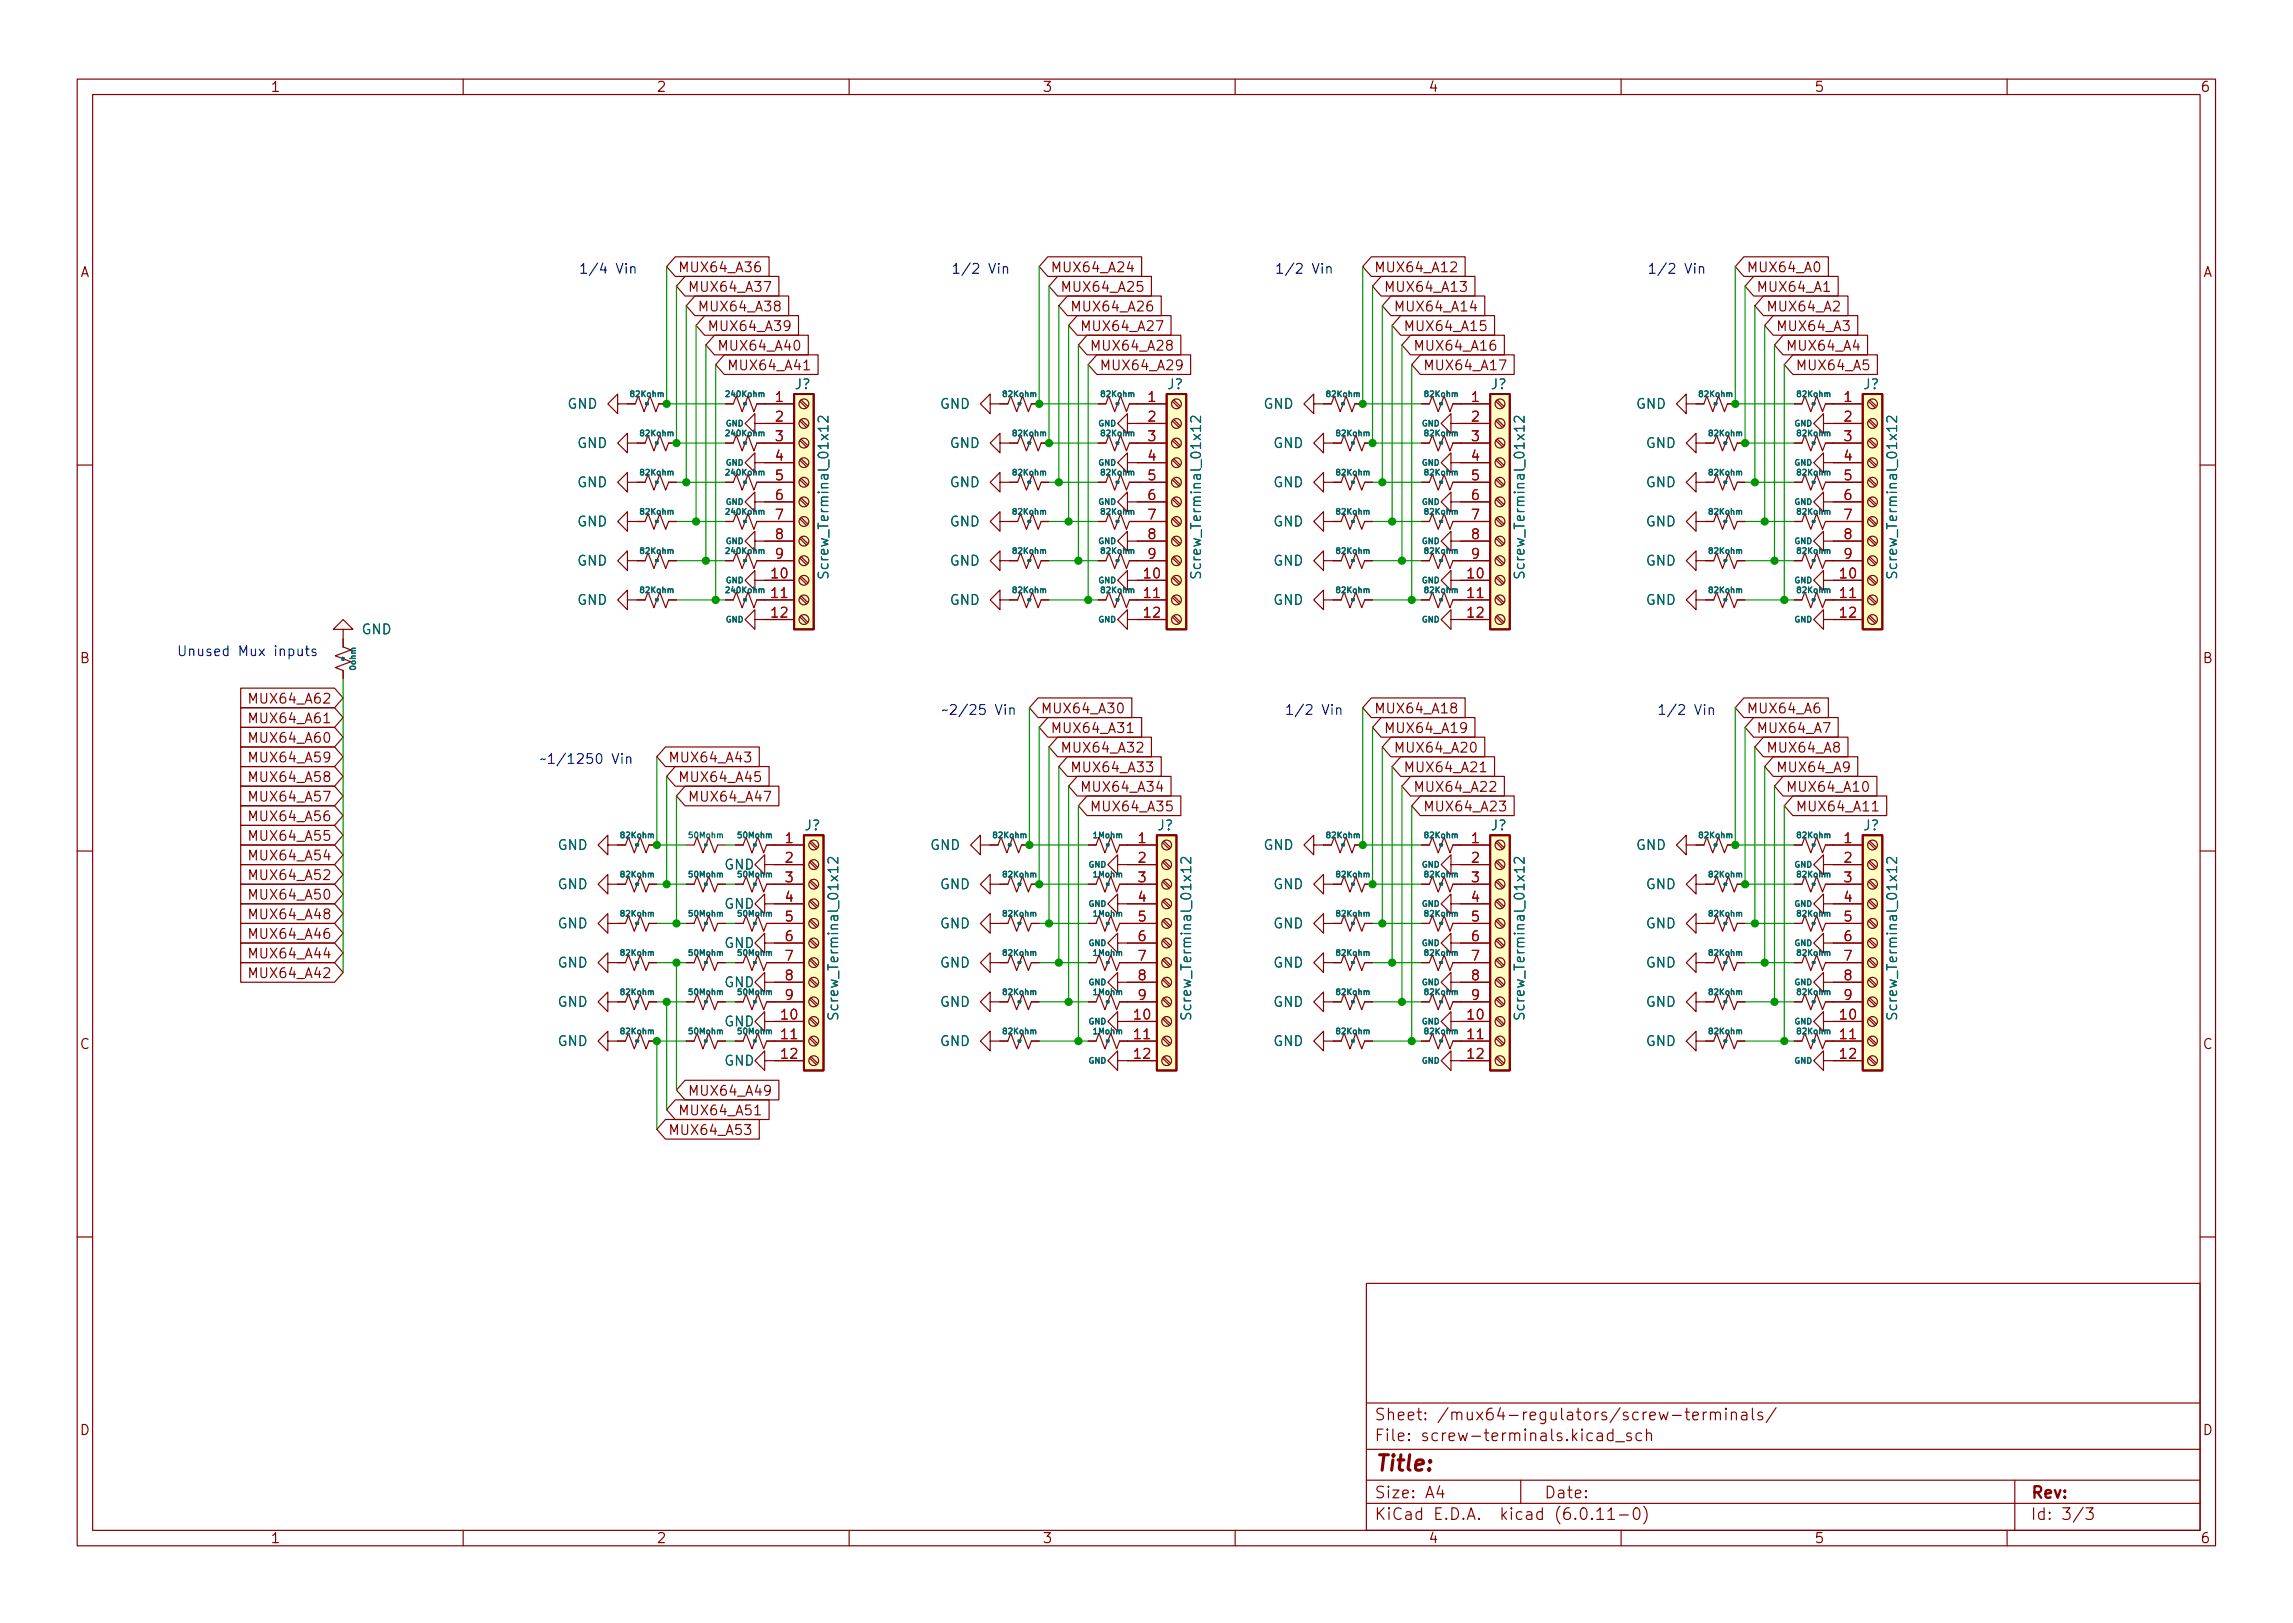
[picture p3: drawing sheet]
<svg xmlns="http://www.w3.org/2000/svg" width="297mm" height="210mm" viewBox="0 0 297 210" stroke-linecap="round" stroke-linejoin="round" font-family="sans-serif">
<defs><g id="words">
<text font-size="2.8" fill="#840000" x="178" y="191.2">Title:</text>
<g font-size="2.1" fill="#840000">
<text x="178" y="184.5">Sheet:</text>
<text x="186.2" y="184.5">/mux64-regulators/screw-terminals/</text>
<text x="178" y="187.2">File:</text>
<text x="184.4" y="187.2">screw-terminals.kicad_sch</text>
<text x="178" y="197.4">KiCad</text>
<text x="178" y="194.6">Size:</text>
<text x="184.7" y="194.6">A4</text>
<text x="185.7" y="197.4">E.D.A.</text>
<text x="194.6" y="197.4">kicad</text>
<text x="200" y="194.6">Date:</text>
<text x="201.8" y="197.4">(6.0.11-0)</text>
<text x="263" y="194.6">Rev:</text>
<text x="263" y="197.4">Id:</text>
<text x="267.1" y="197.4">3/3</text>
</g>
<g font-size="1.8" fill="#840000">
<text x="35" y="12.3">1</text>
<text x="85" y="12.3">2</text>
<text x="135" y="12.3">3</text>
<text x="185" y="12.3">4</text>
<text x="235" y="12.3">5</text>
<text x="285" y="12.3">6</text>
<text x="87.8" y="35.7">MUX64_A36</text>
<text x="136" y="35.7">MUX64_A24</text>
<text x="178" y="35.7">MUX64_A12</text>
<text x="226.2" y="35.7">MUX64_A0</text>
<text x="10.4" y="36.3">A</text>
<text x="89.1" y="38.2">MUX64_A37</text>
<text x="90.3" y="40.7">MUX64_A38</text>
<text x="137.3" y="38.2">MUX64_A25</text>
<text x="138.6" y="40.7">MUX64_A26</text>
<text x="179.2" y="38.2">MUX64_A13</text>
<text x="180.5" y="40.7">MUX64_A14</text>
<text x="227.5" y="38.2">MUX64_A1</text>
<text x="228.8" y="40.7">MUX64_A2</text>
<text x="285.4" y="36.3">A</text>
<text x="91.6" y="43.3">MUX64_A39</text>
<text x="92.9" y="45.8">MUX64_A40</text>
<text x="139.9" y="43.3">MUX64_A27</text>
<text x="141.1" y="45.8">MUX64_A28</text>
<text x="181.8" y="43.3">MUX64_A15</text>
<text x="183" y="45.8">MUX64_A16</text>
<text x="230" y="43.3">MUX64_A3</text>
<text x="231.3" y="45.8">MUX64_A4</text>
<text x="94.1" y="48.4">MUX64_A41</text>
<text x="142.4" y="48.4">MUX64_A29</text>
<text x="184.3" y="48.4">MUX64_A17</text>
<text x="232.6" y="48.4">MUX64_A5</text>
<text x="10.3" y="86.3">B</text>
<text x="285.3" y="86.3">B</text>
<text x="32" y="91.5">MUX64_A62</text>
<text x="32" y="94.1">MUX64_A61</text>
<text x="134.8" y="92.8">MUX64_A30</text>
<text x="136" y="95.3">MUX64_A31</text>
<text x="178" y="92.8">MUX64_A18</text>
<text x="179.2" y="95.3">MUX64_A19</text>
<text x="226.2" y="92.8">MUX64_A6</text>
<text x="227.5" y="95.3">MUX64_A7</text>
<text x="32" y="96.6">MUX64_A60</text>
<text x="32" y="99.2">MUX64_A59</text>
<text x="32" y="101.7">MUX64_A58</text>
<text x="86.5" y="99.2">MUX64_A43</text>
<text x="87.8" y="101.7">MUX64_A45</text>
<text x="137.3" y="97.9">MUX64_A32</text>
<text x="138.6" y="100.4">MUX64_A33</text>
<text x="180.5" y="97.9">MUX64_A20</text>
<text x="181.8" y="100.4">MUX64_A21</text>
<text x="228.8" y="97.9">MUX64_A8</text>
<text x="230" y="100.4">MUX64_A9</text>
<text x="32" y="106.8">MUX64_A56</text>
<text x="32" y="104.2">MUX64_A57</text>
<text x="89.1" y="104.2">MUX64_A47</text>
<text x="139.9" y="103">MUX64_A34</text>
<text x="141.1" y="105.5">MUX64_A35</text>
<text x="183" y="103">MUX64_A22</text>
<text x="184.3" y="105.5">MUX64_A23</text>
<text x="231.3" y="103">MUX64_A10</text>
<text x="232.6" y="105.5">MUX64_A11</text>
<text x="32" y="109.3">MUX64_A55</text>
<text x="32" y="111.9">MUX64_A54</text>
<text x="32" y="114.4">MUX64_A52</text>
<text x="32" y="116.9">MUX64_A50</text>
<text x="32" y="119.5">MUX64_A48</text>
<text x="32" y="122">MUX64_A46</text>
<text x="32" y="124.6">MUX64_A44</text>
<text x="32" y="127.1">MUX64_A42</text>
<text x="10.3" y="136.3">C</text>
<text x="285.3" y="136.3">C</text>
<text x="89.1" y="142.3">MUX64_A49</text>
<text x="86.5" y="147.4">MUX64_A53</text>
<text x="87.8" y="144.9">MUX64_A51</text>
<text x="10.3" y="186.3">D</text>
<text x="285.3" y="186.3">D</text>
<text x="35" y="200.3">1</text>
<text x="85" y="200.3">2</text>
<text x="135" y="200.3">3</text>
<text x="185" y="200.3">4</text>
<text x="235" y="200.3">5</text>
<text x="285" y="200.3">6</text>
</g>
<g font-size="1.8" fill="#0000c2">
<text x="74.9" y="35.5">1/4</text>
<text x="79.8" y="35.5">Vin</text>
<text x="123.2" y="35.5">1/2</text>
<text x="128.1" y="35.5">Vin</text>
<text x="165.1" y="35.5">1/2</text>
<text x="170" y="35.5">Vin</text>
<text x="213.4" y="35.5">1/2</text>
<text x="218.2" y="35.5">Vin</text>
<text x="22.9" y="85">Unused</text>
<text x="30.9" y="85">Mux</text>
<text x="35.6" y="85">inputs</text>
<text x="121.9" y="92.6">~2/25</text>
<text x="128.9" y="92.6">Vin</text>
<text x="166.4" y="92.6">1/2</text>
<text x="171.2" y="92.6">Vin</text>
<text x="214.6" y="92.6">1/2</text>
<text x="219.5" y="92.6">Vin</text>
<text x="69.8" y="99">~1/1250</text>
<text x="79.3" y="99">Vin</text>
</g>
<g font-size="1.8" fill="#006464">
<text x="73.4" y="53.3">GND</text>
<text x="102.9" y="50.8">J?</text>
<text x="121.7" y="53.3">GND</text>
<text x="151.1" y="50.8">J?</text>
<text x="163.6" y="53.3">GND</text>
<text x="193" y="50.8">J?</text>
<text x="211.9" y="53.3">GND</text>
<text x="241.3" y="50.8">J?</text>
<text x="74.7" y="58.4">GND</text>
<text x="123" y="58.4">GND</text>
<text x="164.9" y="58.4">GND</text>
<text x="213.1" y="58.4">GND</text>
<text x="74.7" y="63.5">GND</text>
<text x="123" y="63.5">GND</text>
<text x="164.9" y="63.5">GND</text>
<text x="213.1" y="63.5">GND</text>
<text x="74.7" y="68.6">GND</text>
<text x="123" y="68.6">GND</text>
<text x="164.9" y="68.6">GND</text>
<text x="213.1" y="68.6">GND</text>
<text x="74.7" y="73.7">GND</text>
<text x="107.7" y="75.2" transform="rotate(-90 107.7 75.2)">Screw_Terminal_01x12</text>
<text x="123" y="73.7">GND</text>
<text x="156" y="75.2" transform="rotate(-90 156 75.2)">Screw_Terminal_01x12</text>
<text x="164.9" y="73.7">GND</text>
<text x="197.9" y="75.2" transform="rotate(-90 197.9 75.2)">Screw_Terminal_01x12</text>
<text x="213.1" y="73.7">GND</text>
<text x="246.1" y="75.2" transform="rotate(-90 246.1 75.2)">Screw_Terminal_01x12</text>
<text x="46.8" y="82.6">GND</text>
<text x="74.7" y="78.7">GND</text>
<text x="123" y="78.7">GND</text>
<text x="164.9" y="78.7">GND</text>
<text x="213.1" y="78.7">GND</text>
<text x="104.1" y="108">J?</text>
<text x="149.9" y="108">J?</text>
<text x="193" y="108">J?</text>
<text x="241.3" y="108">J?</text>
<text x="72.2" y="110.5">GND</text>
<text x="93.8" y="113">GND</text>
<text x="120.4" y="110.5">GND</text>
<text x="163.6" y="110.5">GND</text>
<text x="211.9" y="110.5">GND</text>
<text x="72.2" y="115.6">GND</text>
<text x="93.8" y="118.1">GND</text>
<text x="121.7" y="115.6">GND</text>
<text x="164.9" y="115.6">GND</text>
<text x="213.1" y="115.6">GND</text>
<text x="72.2" y="125.7">GND</text>
<text x="72.2" y="120.7">GND</text>
<text x="93.8" y="123.2">GND</text>
<text x="121.7" y="125.7">GND</text>
<text x="121.7" y="120.7">GND</text>
<text x="164.9" y="125.7">GND</text>
<text x="164.9" y="120.7">GND</text>
<text x="213.1" y="120.7">GND</text>
<text x="213.1" y="125.7">GND</text>
<text x="72.2" y="130.8">GND</text>
<text x="93.8" y="128.3">GND</text>
<text x="121.7" y="130.8">GND</text>
<text x="164.9" y="130.8">GND</text>
<text x="213.1" y="130.8">GND</text>
<text x="72.2" y="135.9">GND</text>
<text x="93.8" y="133.4">GND</text>
<text x="109" y="132.3" transform="rotate(-90 109 132.3)">Screw_Terminal_01x12</text>
<text x="121.7" y="135.9">GND</text>
<text x="154.7" y="132.3" transform="rotate(-90 154.7 132.3)">Screw_Terminal_01x12</text>
<text x="164.9" y="135.9">GND</text>
<text x="197.9" y="132.3" transform="rotate(-90 197.9 132.3)">Screw_Terminal_01x12</text>
<text x="213.1" y="135.9">GND</text>
<text x="246.1" y="132.3" transform="rotate(-90 246.1 132.3)">Screw_Terminal_01x12</text>
<text x="93.8" y="138.4">GND</text>
</g>
<g font-size="1.8" fill="#a90000">
<text x="100.3" y="52.1">1</text>
<text x="148.5" y="52.1">1</text>
<text x="190.5" y="52.1">1</text>
<text x="238.7" y="52.1">1</text>
<text x="100.3" y="54.6">2</text>
<text x="100.3" y="57.1">3</text>
<text x="100.3" y="59.7">4</text>
<text x="148.5" y="54.6">2</text>
<text x="148.5" y="57.1">3</text>
<text x="148.5" y="59.7">4</text>
<text x="190.5" y="54.6">2</text>
<text x="190.5" y="57.1">3</text>
<text x="190.5" y="59.7">4</text>
<text x="238.7" y="54.6">2</text>
<text x="238.7" y="57.1">3</text>
<text x="238.7" y="59.7">4</text>
<text x="100.3" y="62.2">5</text>
<text x="100.3" y="64.8">6</text>
<text x="148.5" y="62.2">5</text>
<text x="148.5" y="64.8">6</text>
<text x="190.5" y="62.2">5</text>
<text x="190.5" y="64.8">6</text>
<text x="238.7" y="62.2">5</text>
<text x="238.7" y="64.8">6</text>
<text x="100.3" y="67.3">7</text>
<text x="100.3" y="69.8">8</text>
<text x="148.5" y="67.3">7</text>
<text x="148.5" y="69.8">8</text>
<text x="190.5" y="67.3">7</text>
<text x="190.5" y="69.8">8</text>
<text x="238.7" y="67.3">7</text>
<text x="238.7" y="69.8">8</text>
<text x="99.7" y="74.9">10</text>
<text x="99.7" y="77.5">11</text>
<text x="100.3" y="72.4">9</text>
<text x="147.9" y="74.9">10</text>
<text x="147.9" y="77.5">11</text>
<text x="148.5" y="72.4">9</text>
<text x="189.8" y="74.9">10</text>
<text x="189.8" y="77.5">11</text>
<text x="190.5" y="72.4">9</text>
<text x="238.1" y="74.9">10</text>
<text x="238.1" y="77.5">11</text>
<text x="238.7" y="72.4">9</text>
<text x="99.7" y="80">12</text>
<text x="147.9" y="80">12</text>
<text x="189.8" y="80">12</text>
<text x="238.1" y="80">12</text>
<text x="101.6" y="109.2">1</text>
<text x="101.6" y="111.8">2</text>
<text x="147.3" y="109.2">1</text>
<text x="147.3" y="111.8">2</text>
<text x="190.5" y="109.2">1</text>
<text x="190.5" y="111.8">2</text>
<text x="238.7" y="109.2">1</text>
<text x="238.7" y="111.8">2</text>
<text x="101.6" y="114.3">3</text>
<text x="101.6" y="116.8">4</text>
<text x="101.6" y="119.4">5</text>
<text x="147.3" y="114.3">3</text>
<text x="147.3" y="116.8">4</text>
<text x="147.3" y="119.4">5</text>
<text x="190.5" y="114.3">3</text>
<text x="190.5" y="116.8">4</text>
<text x="190.5" y="119.4">5</text>
<text x="238.7" y="114.3">3</text>
<text x="238.7" y="116.8">4</text>
<text x="238.7" y="119.4">5</text>
<text x="101.6" y="121.9">6</text>
<text x="101.6" y="124.5">7</text>
<text x="147.3" y="121.9">6</text>
<text x="147.3" y="124.5">7</text>
<text x="190.5" y="121.9">6</text>
<text x="190.5" y="124.5">7</text>
<text x="238.7" y="121.9">6</text>
<text x="238.7" y="124.5">7</text>
<text x="101.6" y="127">8</text>
<text x="101.6" y="129.5">9</text>
<text x="147.3" y="127">8</text>
<text x="147.3" y="129.5">9</text>
<text x="190.5" y="127">8</text>
<text x="190.5" y="129.5">9</text>
<text x="238.7" y="127">8</text>
<text x="238.7" y="129.5">9</text>
<text x="100.9" y="132.1">10</text>
<text x="100.9" y="134.6">11</text>
<text x="100.9" y="137.2">12</text>
<text x="146.7" y="132.1">10</text>
<text x="146.7" y="134.6">11</text>
<text x="146.7" y="137.2">12</text>
<text x="189.8" y="132.1">10</text>
<text x="189.8" y="134.6">11</text>
<text x="189.8" y="137.2">12</text>
<text x="238.1" y="132.1">10</text>
<text x="238.1" y="134.6">11</text>
<text x="238.1" y="137.2">12</text>
</g>
<g font-size="1" fill="#006464">
<text x="81.5" y="51.7">82Kohm</text>
<text x="93.8" y="51.7">240Kohm</text>
<text x="129.7" y="51.7">82Kohm</text>
<text x="142.4" y="51.7">82Kohm</text>
<text x="171.6" y="51.7">82Kohm</text>
<text x="184.3" y="51.7">82Kohm</text>
<text x="219.9" y="51.7">82Kohm</text>
<text x="232.6" y="51.7">82Kohm</text>
<text x="82.7" y="56.7">82Kohm</text>
<text x="93.8" y="56.7">240Kohm</text>
<text x="94" y="55.5">GND</text>
<text x="131" y="56.7">82Kohm</text>
<text x="142.2" y="55.5">GND</text>
<text x="142.4" y="56.7">82Kohm</text>
<text x="172.9" y="56.7">82Kohm</text>
<text x="184.1" y="55.5">GND</text>
<text x="184.3" y="56.7">82Kohm</text>
<text x="221.2" y="56.7">82Kohm</text>
<text x="232.4" y="55.5">GND</text>
<text x="232.6" y="56.7">82Kohm</text>
<text x="82.7" y="61.8">82Kohm</text>
<text x="93.8" y="61.8">240Kohm</text>
<text x="94" y="65.6">GND</text>
<text x="94" y="60.5">GND</text>
<text x="131" y="61.8">82Kohm</text>
<text x="142.2" y="60.5">GND</text>
<text x="142.2" y="65.6">GND</text>
<text x="142.4" y="61.8">82Kohm</text>
<text x="172.9" y="61.8">82Kohm</text>
<text x="184.1" y="60.5">GND</text>
<text x="184.1" y="65.6">GND</text>
<text x="184.3" y="61.8">82Kohm</text>
<text x="221.2" y="61.8">82Kohm</text>
<text x="232.4" y="60.5">GND</text>
<text x="232.4" y="65.6">GND</text>
<text x="232.6" y="61.8">82Kohm</text>
<text x="82.7" y="72">82Kohm</text>
<text x="82.7" y="66.9">82Kohm</text>
<text x="93.8" y="66.9">240Kohm</text>
<text x="93.8" y="72">240Kohm</text>
<text x="94" y="70.7">GND</text>
<text x="131" y="66.9">82Kohm</text>
<text x="131" y="72">82Kohm</text>
<text x="142.2" y="70.7">GND</text>
<text x="142.4" y="72">82Kohm</text>
<text x="142.4" y="66.9">82Kohm</text>
<text x="172.9" y="72">82Kohm</text>
<text x="172.9" y="66.9">82Kohm</text>
<text x="184.1" y="70.7">GND</text>
<text x="184.3" y="72">82Kohm</text>
<text x="184.3" y="66.9">82Kohm</text>
<text x="221.2" y="72">82Kohm</text>
<text x="221.2" y="66.9">82Kohm</text>
<text x="232.4" y="70.7">GND</text>
<text x="232.6" y="72">82Kohm</text>
<text x="232.6" y="66.9">82Kohm</text>
<text x="82.7" y="77.1">82Kohm</text>
<text x="93.8" y="77.1">240Kohm</text>
<text x="94" y="75.8">GND</text>
<text x="131" y="77.1">82Kohm</text>
<text x="142.2" y="75.8">GND</text>
<text x="142.4" y="77.1">82Kohm</text>
<text x="172.9" y="77.1">82Kohm</text>
<text x="184.1" y="75.8">GND</text>
<text x="184.3" y="77.1">82Kohm</text>
<text x="221.2" y="77.1">82Kohm</text>
<text x="232.4" y="75.8">GND</text>
<text x="232.6" y="77.1">82Kohm</text>
<text x="94" y="80.9">GND</text>
<text x="142.2" y="80.9">GND</text>
<text x="184.1" y="80.9">GND</text>
<text x="232.4" y="80.9">GND</text>
<text x="46.3" y="87" transform="rotate(-90 46.3 87)">0ohm</text>
<text x="80.2" y="108.8">82Kohm</text>
<text x="80.2" y="113.9">82Kohm</text>
<text x="89" y="113.9">50Mohm</text>
<text x="89" y="108.8">50Mohm</text>
<text x="95.4" y="108.8">50Mohm</text>
<text x="95.4" y="113.9">50Mohm</text>
<text x="128.5" y="108.8">82Kohm</text>
<text x="129.7" y="113.9">82Kohm</text>
<text x="140.9" y="112.6">GND</text>
<text x="141.5" y="108.8">1Mohm</text>
<text x="141.5" y="113.9">1Mohm</text>
<text x="171.6" y="108.8">82Kohm</text>
<text x="172.9" y="113.9">82Kohm</text>
<text x="184.1" y="112.6">GND</text>
<text x="184.3" y="113.9">82Kohm</text>
<text x="184.3" y="108.8">82Kohm</text>
<text x="219.9" y="108.8">82Kohm</text>
<text x="221.2" y="113.9">82Kohm</text>
<text x="232.4" y="112.6">GND</text>
<text x="232.6" y="108.8">82Kohm</text>
<text x="232.6" y="113.9">82Kohm</text>
<text x="80.2" y="119">82Kohm</text>
<text x="89" y="119">50Mohm</text>
<text x="95.4" y="119">50Mohm</text>
<text x="129.7" y="119">82Kohm</text>
<text x="140.9" y="117.7">GND</text>
<text x="141.5" y="119">1Mohm</text>
<text x="172.9" y="119">82Kohm</text>
<text x="184.1" y="117.7">GND</text>
<text x="184.3" y="119">82Kohm</text>
<text x="221.2" y="119">82Kohm</text>
<text x="232.4" y="117.7">GND</text>
<text x="232.6" y="119">82Kohm</text>
<text x="80.2" y="124">82Kohm</text>
<text x="89" y="124">50Mohm</text>
<text x="95.4" y="124">50Mohm</text>
<text x="129.7" y="124">82Kohm</text>
<text x="140.9" y="122.8">GND</text>
<text x="141.5" y="124">1Mohm</text>
<text x="172.9" y="124">82Kohm</text>
<text x="184.1" y="122.8">GND</text>
<text x="184.3" y="124">82Kohm</text>
<text x="221.2" y="124">82Kohm</text>
<text x="232.4" y="122.8">GND</text>
<text x="232.6" y="124">82Kohm</text>
<text x="80.2" y="129.1">82Kohm</text>
<text x="89" y="129.1">50Mohm</text>
<text x="95.4" y="129.1">50Mohm</text>
<text x="129.7" y="129.1">82Kohm</text>
<text x="140.9" y="127.9">GND</text>
<text x="141.5" y="129.1">1Mohm</text>
<text x="172.9" y="129.1">82Kohm</text>
<text x="184.1" y="127.9">GND</text>
<text x="184.3" y="129.1">82Kohm</text>
<text x="221.2" y="129.1">82Kohm</text>
<text x="232.4" y="127.9">GND</text>
<text x="232.6" y="129.1">82Kohm</text>
<text x="80.2" y="134.2">82Kohm</text>
<text x="89" y="134.2">50Mohm</text>
<text x="95.4" y="134.2">50Mohm</text>
<text x="129.7" y="134.2">82Kohm</text>
<text x="140.9" y="132.9">GND</text>
<text x="141.5" y="134.2">1Mohm</text>
<text x="172.9" y="134.2">82Kohm</text>
<text x="184.1" y="132.9">GND</text>
<text x="184.3" y="134.2">82Kohm</text>
<text x="221.2" y="134.2">82Kohm</text>
<text x="232.4" y="132.9">GND</text>
<text x="232.6" y="134.2">82Kohm</text>
<text x="140.9" y="138">GND</text>
<text x="184.1" y="138">GND</text>
<text x="232.4" y="138">GND</text>
</g>
<g font-size=".3" fill="#006464">
<text x="83.5" y="52.5">R?</text>
<text x="96.2" y="52.5">R?</text>
<text x="131.8" y="52.5">R?</text>
<text x="144.5" y="52.5">R?</text>
<text x="173.7" y="52.5">R?</text>
<text x="186.4" y="52.5">R?</text>
<text x="221.9" y="52.5">R?</text>
<text x="234.6" y="52.5">R?</text>
<text x="84.8" y="57.6">R?</text>
<text x="96.2" y="57.6">R?</text>
<text x="133" y="57.6">R?</text>
<text x="144.5" y="57.6">R?</text>
<text x="175" y="57.6">R?</text>
<text x="186.4" y="57.6">R?</text>
<text x="223.2" y="57.6">R?</text>
<text x="234.6" y="57.6">R?</text>
<text x="84.8" y="62.7">R?</text>
<text x="96.2" y="62.7">R?</text>
<text x="133" y="62.7">R?</text>
<text x="144.5" y="62.7">R?</text>
<text x="175" y="62.7">R?</text>
<text x="186.4" y="62.7">R?</text>
<text x="223.2" y="62.7">R?</text>
<text x="234.6" y="62.7">R?</text>
<text x="84.8" y="67.8">R?</text>
<text x="96.2" y="67.8">R?</text>
<text x="133" y="67.8">R?</text>
<text x="144.5" y="67.8">R?</text>
<text x="175" y="67.8">R?</text>
<text x="186.4" y="67.8">R?</text>
<text x="223.2" y="67.8">R?</text>
<text x="234.6" y="67.8">R?</text>
<text x="84.8" y="72.8">R?</text>
<text x="84.8" y="77.9">R?</text>
<text x="96.2" y="72.8">R?</text>
<text x="96.2" y="77.9">R?</text>
<text x="133" y="72.8">R?</text>
<text x="133" y="77.9">R?</text>
<text x="144.5" y="72.8">R?</text>
<text x="144.5" y="77.9">R?</text>
<text x="175" y="72.8">R?</text>
<text x="175" y="77.9">R?</text>
<text x="186.4" y="72.8">R?</text>
<text x="186.4" y="77.9">R?</text>
<text x="223.2" y="72.8">R?</text>
<text x="223.2" y="77.9">R?</text>
<text x="234.6" y="72.8">R?</text>
<text x="234.6" y="77.9">R?</text>
<text x="44.7" y="85.6" transform="rotate(-90 44.7 85.6)">R?</text>
<text x="82.2" y="109.7">R?</text>
<text x="91.1" y="109.7">R?</text>
<text x="97.5" y="109.7">R?</text>
<text x="130.5" y="109.7">R?</text>
<text x="143.2" y="109.7">R?</text>
<text x="173.7" y="109.7">R?</text>
<text x="186.4" y="109.7">R?</text>
<text x="221.9" y="109.7">R?</text>
<text x="234.6" y="109.7">R?</text>
<text x="82.2" y="114.7">R?</text>
<text x="82.2" y="119.8">R?</text>
<text x="91.1" y="114.7">R?</text>
<text x="91.1" y="119.8">R?</text>
<text x="97.5" y="114.7">R?</text>
<text x="97.5" y="119.8">R?</text>
<text x="131.8" y="114.7">R?</text>
<text x="131.8" y="119.8">R?</text>
<text x="143.2" y="114.7">R?</text>
<text x="143.2" y="119.8">R?</text>
<text x="175" y="119.8">R?</text>
<text x="175" y="114.7">R?</text>
<text x="186.4" y="119.8">R?</text>
<text x="186.4" y="114.7">R?</text>
<text x="223.2" y="114.7">R?</text>
<text x="223.2" y="119.8">R?</text>
<text x="234.6" y="114.7">R?</text>
<text x="234.6" y="119.8">R?</text>
<text x="82.2" y="124.9">R?</text>
<text x="91.1" y="124.9">R?</text>
<text x="97.5" y="124.9">R?</text>
<text x="131.8" y="124.9">R?</text>
<text x="143.2" y="124.9">R?</text>
<text x="175" y="124.9">R?</text>
<text x="186.4" y="124.9">R?</text>
<text x="223.2" y="124.9">R?</text>
<text x="234.6" y="124.9">R?</text>
<text x="82.2" y="130">R?</text>
<text x="91.1" y="130">R?</text>
<text x="97.5" y="130">R?</text>
<text x="131.8" y="130">R?</text>
<text x="143.2" y="130">R?</text>
<text x="175" y="130">R?</text>
<text x="186.4" y="130">R?</text>
<text x="223.2" y="130">R?</text>
<text x="234.6" y="130">R?</text>
<text x="82.2" y="135.1">R?</text>
<text x="91.1" y="135.1">R?</text>
<text x="97.5" y="135.1">R?</text>
<text x="131.8" y="135.1">R?</text>
<text x="143.2" y="135.1">R?</text>
<text x="175" y="135.1">R?</text>
<text x="186.4" y="135.1">R?</text>
<text x="223.2" y="135.1">R?</text>
<text x="234.6" y="135.1">R?</text>
</g>
</g></defs>
<g fill="none" stroke="#840000" stroke-width=".15">
<path d="M10 10.2h277v190.1h-277zM12 12.2h273v186.1h-273zM60 10.2v2M110 10.2v2M160 10.2v2M210 10.2v2M260 10.2v2M87.5 33.3h12.1v2.5h-12.1l-1.1-1.3zM88.7 35.8h12.2v2.5h-12.2l-1.1-1.2zM90 38.3h12.2v2.6h-12.2l-1.1-1.3zM98.4 33.9a.5 .5 0 0 0-.6 .6v.5l.1 .1 .4 .1 .1-.1 .1-.4-.1-.2-.4-.1-.2 .3M99 36.5h.8l-.5 1.2"/>
<path d="M100.6 39.6l-.3-.3 .1-.2 .2-.1 .3 .1 .1 .2v.1l-.6 .2-.1 .2v.2l.3 .3h.2l.2-.3v-.3l-.2-.1M135.7 33.3h12.2v2.5h-12.2l-1.1-1.3zM137 35.8h12.2v2.5h-12.2l-1.1-1.2zM138.3 38.3h12.1v2.6h-12.1l-1.1-1.3zM146.3 33.9l-.3 .9h.8M146.6 34.4v.8M148 36.5h-.6l-.1 .6 .2-.1h.4l.1 .2v.4l-.2 .1h-.3l-.2-.1M149.2 39a.5 .5 0 0 0-.6 .6v.4l.1 .2 .4 .1 .1-.1 .1-.5-.1-.1-.4-.1-.2 .2M177.6 33.3h12.2v2.5h-12.2l-1.1-1.3zM178.9 35.8h12.2v2.5h-12.2l-1.1-1.2zM180.2 38.3h12.1v2.6h-12.1l-1.1-1.3zM188 34.1l.1-.2 .5 .1a.35 .35 0 0 1 0 .5l-.7 .7h.8"/>
<path d="M189.2 36.5h.7l-.4 .5a.34 .34 0 0 1 .4 .2v.3l-.1 .2h-.5l-.1-.1M190.8 39l-.3 .9h.8M191.1 39.4v.9M225.9 33.3h10.9v2.5h-10.9l-1.1-1.3zM227.2 35.8h10.9v2.5h-10.9l-1.1-1.2zM228.4 38.3h11v2.6h-11l-1.1-1.3zM236.3 37.7h.7M80 52.3v-1.3l-1.3 1.3 1.3 1.3v-1.3h2.3l.4-1 .7 2 .8-2 .8 2 .3-1h1.1M81.3 57.4v-1.3l-1.3 1.3 1.3 1.3v-1.3h2.3l.3-1 .8 2 .8-2 .7 2 .4-1h1M91.3 40.9h12.1v2.5h-12.1l-1.1-1.2zM92.6 43.4h12.1v2.6h-12.1l-1.2-1.3zM93.8 46h12.2v2.5h-12.2l-1.1-1.3z"/>
<path d="M94 57.4h1l.4-1 .7 2 .8-2 .8 2 .3-1h4.9M94 52.3h1l.4-1 .7 2 .8-2 .8 2 .3-1h4.9M97.8 54.9v-1.3l-1.3 1.3 1.3 1.2v-1.2h5.1M97.8 59.9v-1.2l-1.3 1.2 1.3 1.3v-1.3h5.1M102.3 42.1l-.2 .2h-.3l-.2-.2v-.3l.1-.2h.4l.2 .1a.84 .84 0 0 1-.3 1.1h-.3M103 44.2l.3-.1a.79 .79 0 0 1 0 1.3h-.1a.77 .77 0 0 1-.2-1.2zM103.6 59.6l.9 .8M103.6 57.1l.9 .8M103.6 54.5l.9 .9M103.6 52l.9 .8M103.8 59.4l.8 .9M103.8 56.9l.8 .8"/>
<path d="M103.8 54.4l.8 .8M103.8 51.8l.8 .8M104.1 47l.4-.4v1.3M104.1 47.9h.8M128.3 52.3v-1.3l-1.3 1.3 1.3 1.3v-1.3h2.3l.3-1 .8 2 .8-2 .7 2 .4-1h1M129.5 57.4v-1.3l-1.2 1.3 1.2 1.3v-1.3h2.3l.4-1 .8 2 .7-2 .8 2 .4-1h1M139.5 40.9h12.2v2.5h-12.2l-1.1-1.2zM140.8 43.4h12.2v2.6h-12.2l-1.1-1.3zM142.1 46h12.1v2.5h-12.1l-1.1-1.3zM142.2 57.4h1.1l.3-1 .8 2 .8-2 .7 2 .4-1h4.8M142.2 52.3h1.1l.3-1 .8 2 .8-2 .7 2 .4-1h4.8M146 54.9v-1.3l-1.2 1.3 1.2 1.2v-1.2h5.1"/>
<path d="M146 59.9v-1.2l-1.2 1.2 1.2 1.3v-1.3h5.1M149.8 41.6h.8l-.5 1.2M151.4 44.6l-.3-.2 .1-.2 .2-.1 .3 .1 .1 .1v.2l-.6 .2-.1 .2v.2l.3 .3h.2l.2-.3v-.3l-.2-.2M151.9 59.6l.8 .8M151.9 57.1l.8 .8M151.9 54.5l.8 .9M151.9 52l.8 .8M152 59.4l.9 .9M152 56.9l.9 .8M152 54.4l.9 .8M152 51.8l.9 .8M153.1 47.2l-.2 .2h-.3l-.2-.2v-.3l.1-.2 .4-.1 .2 .2a.84 .84 0 0 1-.3 1.1h-.3"/>
<path d="M170.2 52.3v-1.3l-1.3 1.3 1.3 1.3v-1.3h2.3l.3-1 .8 2 .8-2 .7 2 .4-1h1M171.4 57.4v-1.3l-1.2 1.3 1.2 1.3v-1.3h2.3l.4-1 .8 2 .7-2 .8 2 .4-1h1M181.5 40.9h12.1v2.5h-12.1l-1.2-1.2zM182.7 43.4h12.2v2.6h-12.2l-1.1-1.3zM184 46h12.1v2.5h-12.1l-1.1-1.3zM184.1 52.3h1.1l.3-1 .8 2 .8-2 .7 2 .4-1h4.8M184.1 57.4h1.1l.3-1 .8 2 .8-2 .7 2 .4-1h4.8M188 54.9v-1.3l-1.3 1.3 1.3 1.2v-1.2h5M188 59.9v-1.2l-1.3 1.2 1.3 1.3v-1.3h5M192.4 41.6h-.6v.6l.1-.2 .5 .1 .1 .2-.1 .4-.2 .1h-.3l-.1-.1M193.6 44.1a.5 .5 0 0 0-.6 .5v.5l.2 .2 .3 .1 .2-.2 .1-.4-.2-.2h-.3l-.3 .2M193.8 59.6l.8 .8"/>
<path d="M193.8 57.1l.8 .8M193.8 54.5l.8 .9M193.8 52l.8 .8M194 59.4l.8 .9M194 56.9l.8 .8M194 54.4l.8 .8M194 51.8l.8 .8M194.2 46.6h.9l-.6 1.3M218.4 52.3v-1.3l-1.2 1.3 1.2 1.3v-1.3h2.3l.4-1 .8 2 .7-2 .8 2 .4-1h1M219.7 57.4v-1.3l-1.3 1.3 1.3 1.3v-1.3h2.3l.4-1 .7 2 .8-2 .8 2 .3-1h1.1M229.7 40.9h11v2.5h-11l-1.1-1.2zM231 43.4h10.9v2.6h-10.9l-1.1-1.3z"/>
<path d="M232.3 46h10.9v2.5h-10.9l-1.2-1.3zM232.4 57.4h1l.4-1 .8 2 .7-2 .8 2 .4-1h4.8M232.4 52.3h1l.4-1 .8 2 .7-2 .8 2 .4-1h4.8M236.2 54.9v-1.3l-1.3 1.3 1.3 1.2v-1.2h5.1M236.2 59.9v-1.2l-1.3 1.2 1.3 1.3v-1.3h5.1M242 59.6l.9 .8M242 57.1l.9 .8M242 54.5l.9 .9M242 52l.9 .8M242.2 59.4l.9 .9M242.2 56.9l.9 .8M242.2 54.4l.9 .8"/>
<path d="M242.2 51.8l.9 .8M10 60.2h2M81.3 62.5v-1.3l-1.3 1.3 1.3 1.2v-1.2h2.3l.3-1 .8 2 .8-2 .7 2 .4-1h1M81.3 72.6v-1.2l-1.3 1.2 1.3 1.3v-1.3h2.3l.3-1 .8 2.1 .8-2.1 .7 2.1 .4-1.1h1M81.3 67.6v-1.3l-1.3 1.3 1.3 1.2v-1.2h2.3l.3-1.1 .8 2.1 .8-2.1 .7 2.1 .4-1h1M81.3 77.7v-1.3l-1.3 1.3 1.3 1.3v-1.3h2.3l.3-1 .8 2 .8-2 .7 2 .4-1h1M94 67.6h1l.4-1.1 .7 2.1 .8-2.1 .8 2.1 .3-1h4.9M94 72.6h1l.4-1 .7 2.1 .8-2.1 .8 2.1 .3-1.1h4.9M94 77.7h1l.4-1 .7 2 .8-2 .8 2 .3-1h4.9M94 62.5h1l.4-1 .7 2 .8-2 .8 2 .3-1h4.9M97.8 75.2v-1.3l-1.3 1.3 1.3 1.2v-1.2h5.1M97.8 65v-1.3l-1.3 1.3 1.3 1.3v-1.3h5.1"/>
<path d="M97.8 70.1v-1.3l-1.3 1.3 1.3 1.3v-1.3h5.1M103.6 79.9l.9 .9M103.6 77.4l.9 .8M103.6 74.8l.9 .9M103.6 72.3l.9 .8M103.6 69.8l.9 .8M103.6 67.2l.9 .9M103.6 64.7l.9 .8M103.6 62.1l.9 .9M103.8 79.8l.8 .8M103.8 77.2l.8 .8M103.8 74.7l.8 .8"/>
<path d="M103.8 72.1l.8 .9M103.8 69.6l.8 .8M103.8 67.1l.8 .8M103.8 64.5l.8 .8M103.8 62l.8 .8M129.5 62.5v-1.3l-1.2 1.3 1.2 1.2v-1.2h2.3l.4-1 .8 2 .7-2 .8 2 .4-1h1M129.5 67.6v-1.3l-1.2 1.3 1.2 1.2v-1.2h2.3l.4-1.1 .8 2.1 .7-2.1 .8 2.1 .4-1h1M129.5 72.6v-1.2l-1.2 1.2 1.2 1.3v-1.3h2.3l.4-1 .8 2.1 .7-2.1 .8 2.1 .4-1.1h1M129.5 77.7v-1.3l-1.2 1.3 1.2 1.3v-1.3h2.3l.4-1 .8 2 .7-2 .8 2 .4-1h1M142.2 72.6h1.1l.3-1 .8 2.1 .8-2.1 .7 2.1 .4-1.1h4.8M142.2 62.5h1.1l.3-1 .8 2 .8-2 .7 2 .4-1h4.8M142.2 77.7h1.1l.3-1 .8 2 .8-2 .7 2 .4-1h4.8"/>
<path d="M142.2 67.6h1.1l.3-1.1 .8 2.1 .8-2.1 .7 2.1 .4-1h4.8M146 75.2v-1.3l-1.2 1.3 1.2 1.2v-1.2h5.1M146 70.1v-1.3l-1.2 1.3 1.2 1.3v-1.3h5.1M146 65v-1.3l-1.2 1.3 1.2 1.3v-1.3h5.1M151.9 79.9l.8 .9M151.9 77.4l.8 .8M151.9 74.8l.8 .9M151.9 72.3l.8 .8M151.9 69.8l.8 .8M151.9 67.2l.8 .9M151.9 64.7l.8 .8M151.9 62.1l.8 .9"/>
<path d="M152 79.8l.9 .8M152 77.2l.9 .8M152 74.7l.9 .8M152 72.1l.9 .9M152 69.6l.9 .8M152 67.1l.9 .8M152 64.5l.9 .8M152 62l.9 .8M171.4 62.5v-1.3l-1.2 1.3 1.2 1.2v-1.2h2.3l.4-1 .8 2 .7-2 .8 2 .4-1h1M171.4 67.6v-1.3l-1.2 1.3 1.2 1.2v-1.2h2.3l.4-1.1 .8 2.1 .7-2.1 .8 2.1 .4-1h1M171.4 72.6v-1.2l-1.2 1.2 1.2 1.3v-1.3h2.3l.4-1 .8 2.1 .7-2.1 .8 2.1 .4-1.1h1M171.4 77.7v-1.3l-1.2 1.3 1.2 1.3v-1.3h2.3l.4-1 .8 2 .7-2 .8 2 .4-1h1"/>
<path d="M184.1 72.6h1.1l.3-1 .8 2.1 .8-2.1 .7 2.1 .4-1.1h4.8M184.1 77.7h1.1l.3-1 .8 2 .8-2 .7 2 .4-1h4.8M184.1 62.5h1.1l.3-1 .8 2 .8-2 .7 2 .4-1h4.8M184.1 67.6h1.1l.3-1.1 .8 2.1 .8-2.1 .7 2.1 .4-1h4.8M188 75.2v-1.3l-1.3 1.3 1.3 1.2v-1.2h5M188 70.1v-1.3l-1.3 1.3 1.3 1.3v-1.3h5M188 65v-1.3l-1.3 1.3 1.3 1.3v-1.3h5M193.8 77.4l.8 .8M193.8 74.8l.8 .9M193.8 72.3l.8 .8M193.8 69.8l.8 .8M193.8 64.7l.8 .8"/>
<path d="M193.8 62.1l.8 .9M193.8 79.9l.8 .9M193.8 67.2l.8 .9M194 79.8l.8 .8M194 77.2l.8 .8M194 74.7l.8 .8M194 72.1l.8 .9M194 69.6l.8 .8M194 67.1l.8 .8M194 64.5l.8 .8M194 62l.8 .8M219.7 62.5v-1.3l-1.3 1.3 1.3 1.2v-1.2h2.3l.4-1 .7 2 .8-2 .8 2 .3-1h1.1"/>
<path d="M219.7 72.6v-1.2l-1.3 1.2 1.3 1.3v-1.3h2.3l.4-1 .7 2.1 .8-2.1 .8 2.1 .3-1.1h1.1M219.7 77.7v-1.3l-1.3 1.3 1.3 1.3v-1.3h2.3l.4-1 .7 2 .8-2 .8 2 .3-1h1.1M219.7 67.6v-1.3l-1.3 1.3 1.3 1.2v-1.2h2.3l.4-1.1 .7 2.1 .8-2.1 .8 2.1 .3-1h1.1M232.4 62.5h1l.4-1 .8 2 .7-2 .8 2 .4-1h4.8M232.4 72.6h1l.4-1 .8 2.1 .7-2.1 .8 2.1 .4-1.1h4.8M232.4 77.7h1l.4-1 .8 2 .7-2 .8 2 .4-1h4.8M232.4 67.6h1l.4-1.1 .8 2.1 .7-2.1 .8 2.1 .4-1h4.8M236.2 65v-1.3l-1.3 1.3 1.3 1.3v-1.3h5.1M236.2 75.2v-1.3l-1.3 1.3 1.3 1.2v-1.2h5.1M236.2 70.1v-1.3l-1.3 1.3 1.3 1.3v-1.3h5.1M242 79.9l.9 .9M242 77.4l.9 .8"/>
<path d="M242 74.8l.9 .9M242 72.3l.9 .8M242 69.8l.9 .8M242 67.2l.9 .9M242 64.7l.9 .8M242 62.1l.9 .9M242.2 79.8l.9 .8M242.2 77.2l.9 .8M242.2 74.7l.9 .8M242.2 72.1l.9 .9M242.2 69.6l.9 .8M242.2 67.1l.9 .8"/>
<path d="M242.2 64.5l.9 .8M242.2 62l.9 .8M285 60.2h2M31.2 94.2h12.1l1.1 1.3-1.1 1.3h-12.1zM31.2 96.8h12.1l1.1 1.2-1.1 1.3h-12.1zM31.2 89.1h12.1l1.1 1.3-1.1 1.3h-12.1zM31.2 91.7h12.1l1.1 1.3-1.1 1.2h-12.1zM31.2 99.3h12.1l1.1 1.3-1.1 1.2h-12.1zM42 89.9l.2-.1 .4 .1a.35 .35 0 0 1 0 .5l-.7 .7h.8M42 92.7l.3-.3v1.2M42 93.6h.7M42.1 95l.3-.1a.79 .79 0 0 1 0 1.3h-.1a.77 .77 0 0 1-.2-1.2z"/>
<path d="M42.7 98l-.2 .2h-.3l-.2-.2v-.3l.1-.2 .4-.1 .1 .2a.84 .84 0 0 1-.3 1.1h-.2M44.4 81.5h1.3l-1.3-1.2-1.2 1.2h1.2v2.3l1.1 .4-2.1 .8 2.1 .7-2.1 .8 1 .4v1M86.2 96.8h12.2v2.5h-12.2l-1.1-1.3zM87.5 99.3h12.1v2.5h-12.1l-1.1-1.2zM96.5 97.4h.7l-.4 .5a.34 .34 0 0 1 .4 .3v.3l-.1 .1-.5 .1-.1-.1M97.8 80.3v-1.3l-1.3 1.3 1.3 1.2v-1.2h5.1M98.4 100h-.6v.6l.2-.1h.4l.1 .2-.1 .4-.1 .1h-.3l-.2-.1M134.5 90.4h12.1v2.6h-12.1l-1.2-1.3zM135.7 93h12.2v2.5h-12.2l-1.1-1.3zM137 95.5h12.2v2.5h-12.2l-1.1-1.2zM138.3 98h12.1v2.6h-12.1l-1.1-1.3zM144.9 91.2l.3-.1a.79 .79 0 0 1 0 1.3h-.1a.77 .77 0 0 1-.2-1.2z"/>
<path d="M146 94l.4-.4v1.3M146 94.9h.8M146 80.3v-1.3l-1.2 1.3 1.2 1.2v-1.2h5.1M147.3 96.3l.2-.1h.4a.35 .35 0 0 1 .1 .5l-.7 .7h.7M148.5 98.7h.8l-.4 .5a.34 .34 0 0 1 .4 .2v.3l-.1 .2-.5 .1-.2-.1M177.6 90.4h12.2v2.6h-12.2l-1.1-1.3zM178.9 93h12.2v2.5h-12.2l-1.1-1.3zM180.2 95.5h12.1v2.5h-12.1l-1.1-1.2zM181.5 98h12.1v2.6h-12.1l-1.2-1.3zM188 80.3v-1.3l-1.3 1.3 1.3 1.2v-1.2h5M188.2 91.6l-.2-.2v-.2l.2-.1h.4l.1 .2-.1 .2-.5 .2-.1 .2v.2l.2 .3h.2l.3-.3-.1-.4-.2-.1M189.9 94.2l-.2 .2h-.2l-.3-.2v-.3l.1-.2 .4-.1 .2 .1a.84 .84 0 0 1-.3 1.2h-.3"/>
<path d="M190.6 96.3l.3-.1a.79 .79 0 0 1 0 1.2h-.1a.77 .77 0 0 1-.2-1.1zM191.8 99.1l.3-.4v1.3M191.8 100h.7M225.9 90.4h10.9v2.6h-10.9l-1.1-1.3zM227.2 93h10.9v2.5h-10.9l-1.1-1.3zM228.4 95.5h11v2.5h-11l-1.1-1.2zM229.7 98h11v2.6h-11l-1.1-1.3zM236.2 80.3v-1.3l-1.3 1.3 1.3 1.2v-1.2h5.1M10 110.2h2M31.2 112h12.1l1.1 1.3-1.1 1.2h-12.1zM31.2 114.5h12.1l1.1 1.3-1.1 1.3h-12.1zM31.2 117.1h12.1l1.1 1.3-1.1 1.2h-12.1z"/>
<path d="M31.2 119.6h12.1l1.1 1.3-1.1 1.3h-12.1zM31.2 106.9h12.1l1.1 1.3-1.1 1.3h-12.1zM31.2 109.5h12.1l1.1 1.2-1.1 1.3h-12.1zM31.2 104.4h12.1l1.1 1.3-1.1 1.2h-12.1zM31.2 101.8h12.1l1.1 1.3-1.1 1.3h-12.1zM41.9 102.5h.9l-.6 1.3M42 112.8l.2-.1h.4a.35 .35 0 0 1 0 .5l-.7 .7h.8M42.1 115.3l.3-.1a.79 .79 0 0 1 0 1.3h-.1a.77 .77 0 0 1-.2-1.2zM42.2 118.3l-.2-.2v-.2l.2-.1h.4l.1 .2-.1 .2-.5 .2-.1 .1v.3l.2 .2h.3l.2-.2-.1-.4-.1-.1M42.2 100.5l-.2-.2v-.2l.2-.1h.4l.1 .2-.1 .2-.5 .2-.1 .2v.3l.2 .1h.3l.2-.2-.1-.4-.1-.1M42.3 110.1l-.3 .9h.8M42.6 105.1a.5 .5 0 0 0-.6 .5v.5l.1 .2h.4l.1-.1 .1-.4-.1-.2-.4-.1-.2 .3"/>
<path d="M42.6 110.6v.8M42.6 107.6h-.6v.6l.2-.1h.4l.1 .2-.1 .4-.1 .2h-.3l-.2-.2M78.7 119.6v-1.2l-1.2 1.2 1.2 1.3v-1.3h2.3l.4-1 .8 2 .7-2 .8 2 .4-1h1M78.7 109.5v-1.3l-1.2 1.3 1.2 1.2v-1.2h2.3l.4-1 .8 2 .7-2 .8 2 .4-1h1M78.7 114.5v-1.2l-1.2 1.2 1.2 1.3v-1.3h2.3l.4-1 .8 2.1 .7-2.1 .8 2.1 .4-1.1h1M88.7 101.8h12.2v2.6h-12.2l-1.1-1.3zM88.9 114.5h1l.4-1 .8 2.1 .7-2.1 .8 2.1 .4-1.1h1M88.9 109.5h1l.4-1 .8 2 .7-2 .8 2 .4-1h1M88.9 119.6h1l.4-1 .8 2 .7-2 .8 2 .4-1h1M95.2 109.5h1.1l.3-1 .8 2 .8-2 .7 2 .4-1h4.8M95.2 114.5h1.1l.3-1 .8 2.1 .8-2.1 .7 2.1 .4-1.1h4.8M95.2 119.6h1.1l.3-1 .8 2 .8-2 .7 2 .4-1h4.8"/>
<path d="M99 102.5h.8l-.5 1.3M99.1 112v-1.3l-1.3 1.3 1.3 1.3v-1.3h5M99.1 117.1v-1.3l-1.3 1.3 1.3 1.3v-1.3h5M104.9 119.3l.8 .8M104.9 116.8l.8 .8M104.9 114.2l.8 .9M104.9 111.7l.8 .8M104.9 109.1l.8 .9M105.1 119.1l.8 .9M105.1 116.6l.8 .8M105.1 114l.8 .9M105.1 111.5l.8 .8"/>
<path d="M105.1 109l.8 .8M127 109.5v-1.3l-1.3 1.3 1.3 1.2v-1.2h2.3l.4-1 .7 2 .8-2 .8 2 .3-1h1M128.3 114.5v-1.2l-1.3 1.2 1.3 1.3v-1.3h2.3l.3-1 .8 2.1 .8-2.1 .7 2.1 .4-1.1h1M128.3 119.6v-1.2l-1.3 1.2 1.3 1.3v-1.3h2.3l.3-1 .8 2 .8-2 .7 2 .4-1h1M139.5 100.6h12.2v2.5h-12.2l-1.1-1.3zM140.8 103.1h12.2v2.6h-12.2l-1.1-1.3zM141 109.5h1l.4-1 .7 2 .8-2 .8 2 .3-1h4.9M141 114.5h1l.4-1 .7 2.1 .8-2.1 .8 2.1 .3-1.1h4.9M141 119.6h1l.4-1 .7 2 .8-2 .8 2 .3-1h4.9M144.8 112v-1.3l-1.3 1.3 1.3 1.3v-1.3h5.1M144.8 117.1v-1.3l-1.3 1.3 1.3 1.3v-1.3h5.1M150.2 101.2l-.3 .9h.7"/>
<path d="M150.5 101.7v.8M150.6 119.3l.9 .8M150.6 116.8l.9 .8M150.6 114.2l.9 .9M150.6 111.7l.9 .8M150.6 109.1l.9 .9M150.8 119.1l.8 .9M150.8 116.6l.8 .8M150.8 114l.8 .9M150.8 111.5l.8 .8M150.8 109l.8 .8M151.8 103.8h-.6l-.1 .6 .2-.1h.4l.1 .2v.4l-.2 .2h-.3l-.2-.2"/>
<path d="M170.2 109.5v-1.3l-1.3 1.3 1.3 1.2v-1.2h2.3l.3-1 .8 2 .8-2 .7 2 .4-1h1M171.4 119.6v-1.2l-1.2 1.2 1.2 1.3v-1.3h2.3l.4-1 .8 2 .7-2 .8 2 .4-1h1M171.4 114.5v-1.2l-1.2 1.2 1.2 1.3v-1.3h2.3l.4-1 .8 2.1 .7-2.1 .8 2.1 .4-1.1h1M182.7 100.6h12.2v2.5h-12.2l-1.1-1.3zM184 103.1h12.1v2.6h-12.1l-1.1-1.3zM184.1 119.6h1.1l.3-1 .8 2 .8-2 .7 2 .4-1h4.8M184.1 114.5h1.1l.3-1 .8 2.1 .8-2.1 .7 2.1 .4-1.1h4.8M184.1 109.5h1.1l.3-1 .8 2 .8-2 .7 2 .4-1h4.8M188 117.1v-1.3l-1.3 1.3 1.3 1.3v-1.3h5M188 112v-1.3l-1.3 1.3 1.3 1.3v-1.3h5M193 101.4l.2-.2 .4 .1a.35 .35 0 0 1 .1 .5l-.7 .7h.8M193.8 119.3l.8 .8"/>
<path d="M193.8 116.8l.8 .8M193.8 114.2l.8 .9M193.8 111.7l.8 .8M193.8 109.1l.8 .9M194 119.1l.8 .9M194 116.6l.8 .8M194 114l.8 .9M194 111.5l.8 .8M194 109l.8 .8M194.2 103.8h.8l-.4 .5a.34 .34 0 0 1 .4 .2v.3l-.1 .2-.5 .1-.2-.2M218.4 109.5v-1.3l-1.2 1.3 1.2 1.2v-1.2h2.3l.4-1 .8 2 .7-2 .8 2 .4-1h1M219.7 119.6v-1.2l-1.3 1.2 1.3 1.3v-1.3h2.3l.4-1 .7 2 .8-2 .8 2 .3-1h1.1"/>
<path d="M219.7 114.5v-1.2l-1.3 1.2 1.3 1.3v-1.3h2.3l.4-1 .7 2.1 .8-2.1 .8 2.1 .3-1.1h1.1M231 100.6h12.1v2.5h-12.1l-1.1-1.3zM232.3 103.1h12.1v2.6h-12.1l-1.2-1.3zM232.4 109.5h1l.4-1 .8 2 .7-2 .8 2 .4-1h4.8M232.4 114.5h1l.4-1 .8 2.1 .7-2.1 .8 2.1 .4-1.1h4.8M232.4 119.6h1l.4-1 .8 2 .7-2 .8 2 .4-1h4.8M236.2 112v-1.3l-1.3 1.3 1.3 1.3v-1.3h5.1M236.2 117.1v-1.3l-1.3 1.3 1.3 1.3v-1.3h5.1M241.4 101.4l.3-.2a.79 .79 0 0 1 0 1.3h-.1a.77 .77 0 0 1-.2-1.1zM242 119.3l.9 .8M242 116.8l.9 .8M242 114.2l.9 .9"/>
<path d="M242 111.7l.9 .8M242 109.1l.9 .9M242.2 119.1l.9 .9M242.2 116.6l.9 .8M242.2 114l.9 .9M242.2 111.5l.9 .8M242.2 109l.9 .8M242.6 104.1l.3-.3v1.3M242.6 105.1h.7M285 110.2h2M31.2 124.7h12.1l1.1 1.3-1.1 1.2h-12.1zM31.2 122.2h12.1l1.1 1.2-1.1 1.3h-12.1z"/>
<path d="M42 125.5l.2-.1h.4a.35 .35 0 0 1 0 .5l-.7 .7h.8M42.3 122.8l-.3 .9h.8M42.6 120.3a.5 .5 0 0 0-.6 .5v.5l.1 .2 .4 .1 .1-.2 .1-.4-.1-.2h-.4l-.2 .2M42.6 123.3v.8M78.7 124.7v-1.3l-1.2 1.3 1.2 1.3v-1.3h2.3l.4-1 .8 2 .7-2 .8 2 .4-1h1M78.7 129.8v-1.3l-1.2 1.3 1.2 1.3v-1.3h2.3l.4-1 .8 2 .7-2 .8 2 .4-1h1M78.7 134.9v-1.3l-1.2 1.3 1.2 1.2v-1.2h2.3l.4-1 .8 2 .7-2 .8 2 .4-1h1M88.7 139.9h12.2v2.6h-12.2l-1.1-1.3zM88.9 129.8h1l.4-1 .8 2 .7-2 .8 2 .4-1h1M88.9 134.9h1l.4-1 .8 2 .7-2 .8 2 .4-1h1M88.9 124.7h1l.4-1 .8 2 .7-2 .8 2 .4-1h1M95.2 134.9h1.1l.3-1 .8 2 .8-2 .7 2 .4-1h4.8"/>
<path d="M95.2 129.8h1.1l.3-1 .8 2 .8-2 .7 2 .4-1h4.8M95.2 124.7h1.1l.3-1 .8 2 .8-2 .7 2 .4-1h4.8M99.1 132.3v-1.2l-1.3 1.2 1.3 1.3v-1.3h5M99.1 127.2v-1.2l-1.3 1.2 1.3 1.3v-1.3h5M99.1 137.4v-1.3l-1.3 1.3 1.3 1.3v-1.3h5M99.1 122.2v-1.3l-1.3 1.3 1.3 1.2v-1.2h5M104.9 137.1l.8 .8M104.9 134.5l.8 .9M104.9 132l.8 .8M104.9 129.5l.8 .8M104.9 126.9l.8 .9M104.9 124.4l.8 .8"/>
<path d="M104.9 121.8l.8 .9M105.1 136.9l.8 .8M105.1 134.4l.8 .8M105.1 131.8l.8 .9M105.1 129.3l.8 .8M105.1 126.7l.8 .9M105.1 124.2l.8 .8M105.1 121.7l.8 .8M128.3 124.7v-1.3l-1.3 1.3 1.3 1.3v-1.3h2.3l.3-1 .8 2 .8-2 .7 2 .4-1h1M128.3 134.9v-1.3l-1.3 1.3 1.3 1.2v-1.2h2.3l.3-1 .8 2 .8-2 .7 2 .4-1h1M128.3 129.8v-1.3l-1.3 1.3 1.3 1.3v-1.3h2.3l.3-1 .8 2 .8-2 .7 2 .4-1h1M141 124.7h1l.4-1 .7 2 .8-2 .8 2 .3-1h4.9"/>
<path d="M141 134.9h1l.4-1 .7 2 .8-2 .8 2 .3-1h4.9M141 129.8h1l.4-1 .7 2 .8-2 .8 2 .3-1h4.9M144.8 122.2v-1.3l-1.3 1.3 1.3 1.2v-1.2h5.1M144.8 127.2v-1.2l-1.3 1.2 1.3 1.3v-1.3h5.1M144.8 137.4v-1.3l-1.3 1.3 1.3 1.3v-1.3h5.1M144.8 132.3v-1.2l-1.3 1.2 1.3 1.3v-1.3h5.1M150.6 137.1l.9 .8M150.6 134.5l.9 .9M150.6 132l.9 .8M150.6 129.5l.9 .8M150.6 126.9l.9 .9M150.6 124.4l.9 .8"/>
<path d="M150.6 121.8l.9 .9M150.8 136.9l.8 .8M150.8 134.4l.8 .8M150.8 131.8l.8 .9M150.8 129.3l.8 .8M150.8 126.7l.8 .9M150.8 124.2l.8 .8M150.8 121.7l.8 .8M171.4 134.9v-1.3l-1.2 1.3 1.2 1.2v-1.2h2.3l.4-1 .8 2 .7-2 .8 2 .4-1h1M171.4 129.8v-1.3l-1.2 1.3 1.2 1.3v-1.3h2.3l.4-1 .8 2 .7-2 .8 2 .4-1h1M171.4 124.7v-1.3l-1.2 1.3 1.2 1.3v-1.3h2.3l.4-1 .8 2 .7-2 .8 2 .4-1h1M184.1 124.7h1.1l.3-1 .8 2 .8-2 .7 2 .4-1h4.8"/>
<path d="M184.1 129.8h1.1l.3-1 .8 2 .8-2 .7 2 .4-1h4.8M184.1 134.9h1.1l.3-1 .8 2 .8-2 .7 2 .4-1h4.8M188 127.2v-1.2l-1.3 1.2 1.3 1.3v-1.3h5M188 122.2v-1.3l-1.3 1.3 1.3 1.2v-1.2h5M188 132.3v-1.2l-1.3 1.2 1.3 1.3v-1.3h5M188 137.4v-1.3l-1.3 1.3 1.3 1.3v-1.3h5M193.8 137.1l.8 .8M193.8 134.5l.8 .9M193.8 132l.8 .8M193.8 129.5l.8 .8M193.8 126.9l.8 .9M193.8 124.4l.8 .8"/>
<path d="M193.8 121.8l.8 .9M194 136.9l.8 .8M194 134.4l.8 .8M194 131.8l.8 .9M194 129.3l.8 .8M194 126.7l.8 .9M194 124.2l.8 .8M194 121.7l.8 .8M219.7 134.9v-1.3l-1.3 1.3 1.3 1.2v-1.2h2.3l.4-1 .7 2 .8-2 .8 2 .3-1h1.1M219.7 129.8v-1.3l-1.3 1.3 1.3 1.3v-1.3h2.3l.4-1 .7 2 .8-2 .8 2 .3-1h1.1M219.7 124.7v-1.3l-1.3 1.3 1.3 1.3v-1.3h2.3l.4-1 .7 2 .8-2 .8 2 .3-1h1.1M232.4 134.9h1l.4-1 .8 2 .7-2 .8 2 .4-1h4.8"/>
<path d="M232.4 124.7h1l.4-1 .8 2 .7-2 .8 2 .4-1h4.8M232.4 129.8h1l.4-1 .8 2 .7-2 .8 2 .4-1h4.8M236.2 122.2v-1.3l-1.3 1.3 1.3 1.2v-1.2h5.1M236.2 137.4v-1.3l-1.3 1.3 1.3 1.3v-1.3h5.1M236.2 132.3v-1.2l-1.3 1.2 1.3 1.3v-1.3h5.1M236.2 127.2v-1.2l-1.3 1.2 1.3 1.3v-1.3h5.1M242 137.1l.9 .8M242 134.5l.9 .9M242 132l.9 .8M242 129.5l.9 .8M242 126.9l.9 .9M242 124.4l.9 .8"/>
<path d="M242 121.8l.9 .9M242.2 136.9l.9 .8M242.2 134.4l.9 .8M242.2 131.8l.9 .9M242.2 129.3l.9 .8M242.2 126.7l.9 .9M242.2 124.2l.9 .8M242.2 121.7l.9 .8M86.2 145h12.2v2.6h-12.2l-1.1-1.3zM87.5 142.5h12.1v2.5h-12.1l-1.1-1.2zM96.5 145.7h.7l-.4 .5a.34 .34 0 0 1 .4 .2v.3l-.1 .2-.5 .1-.1-.2M97.8 143.5l.3-.3v1.2"/>
<path d="M97.8 144.4h.7M99.8 141.2l-.3 .2h-.2l-.2-.2v-.3l.1-.2 .3-.1 .2 .1a.84 .84 0 0 1-.3 1.2h-.2M10 160.2h2M177 166.3h108v32h-108zM285 160.2h2M60 198.3v2M110 198.3v2M160 198.3v2M177 194.8h108M177 191.8h108M177 187.8h108M177 181.8h108"/>
<path d="M182.5 186.5l.1 .1h-.1h-.1l.1-.1v.1M182.5 185.7l.1 .1h-.1h-.1l.1-.1v.1M184.6 183.8l.1 .1h-.1v-.1v.1M184.6 183l.1 .1h-.1v-.1v.1M197 191.8v3M209.3 186.8h1.1M210 198.3v2M211.3 185.7l-.4-.1-.2 .2 .1 .3 .5 .1 .1 .1-.1 .3h-.2h-.4M211.8 195.4a.36 .36 0 0 1 .6 .2 .77 .77 0 0 1-.5 1.2 1 1 0 0 1-.1-1.4zM212.6 185.7l-.4-.1-.3 .3v.4l.2 .3h.1h.4M212.9 195.1a1.72 1.72 0 0 1 0 2.3M213.3 185.8a.37 .37 0 0 1 .6 0v.8"/>
<path d="M213.3 185.1v1.5M219.3 183.4l.7-.1-.1-.3-.4-.1-.2 .2 .1 .8h.1h.4M220.6 182.9v1M221.1 182.9a.38 .38 0 0 0-.5 .3M221.6 183.1a.37 .37 0 0 1 .6 0v.8M221.6 182.9v1M222.2 183.1l.2-.2 .4 .1 .1 .9M223.6 182.4l-.1 .1 .1 .1v-.1v-.1v.2M223.6 182.9v1M224.3 183.1a.37 .37 0 0 1 .6 0v.8M224.3 182.9v1M225.6 183l.2-.1 .4 .1 .1 .9"/>
<path d="M226.3 183.3l-.5 .1a.29 .29 0 0 0-.2 .2 .29 .29 0 0 0 .2 .3h.5M227 182.4v1.3l.2 .2M228.3 183l-.4-.1-.2 .2 .1 .3 .5 .1 .1 .1-.1 .3h-.2h-.4M230.1 182.4l-1.3 1.9M260 198.3v2M261 191.8v6.5M270.2 195.3h1l-.6 .6a.41 .41 0 0 1 .6 .3v.3l-.2 .3h-.6l-.2-.1"/>
<circle cx="104.1" cy="52.3" r=".63"/>
<circle cx="104.1" cy="57.4" r=".63"/>
<circle cx="104.1" cy="59.9" r=".63"/>
<circle cx="104.1" cy="54.9" r=".63"/>
<circle cx="152.4" cy="59.9" r=".63"/>
<circle cx="152.4" cy="57.4" r=".63"/>
<circle cx="152.4" cy="54.9" r=".63"/>
<circle cx="152.4" cy="52.3" r=".63"/>
<circle cx="194.3" cy="57.4" r=".63"/>
<circle cx="194.3" cy="59.9" r=".63"/>
<circle cx="194.3" cy="52.3" r=".63"/>
<circle cx="194.3" cy="54.9" r=".63"/>
<circle cx="242.6" cy="52.3" r=".63"/>
<circle cx="242.6" cy="59.9" r=".63"/>
<circle cx="242.6" cy="57.4" r=".63"/>
<circle cx="242.6" cy="54.9" r=".63"/>
<circle cx="104.1" cy="75.2" r=".63"/>
<circle cx="104.1" cy="70.1" r=".63"/>
<circle cx="104.1" cy="65" r=".63"/>
<circle cx="104.1" cy="77.7" r=".63"/>
<circle cx="104.1" cy="67.6" r=".63"/>
<circle cx="104.1" cy="62.5" r=".63"/>
<circle cx="104.1" cy="72.6" r=".63"/>
<circle cx="152.4" cy="77.7" r=".63"/>
<circle cx="152.4" cy="67.6" r=".63"/>
<circle cx="152.4" cy="65" r=".63"/>
<circle cx="152.4" cy="62.5" r=".63"/>
<circle cx="152.4" cy="70.1" r=".63"/>
<circle cx="152.4" cy="75.2" r=".63"/>
<circle cx="152.4" cy="72.6" r=".63"/>
<circle cx="194.3" cy="67.6" r=".63"/>
<circle cx="194.3" cy="65" r=".63"/>
<circle cx="194.3" cy="62.5" r=".63"/>
<circle cx="194.3" cy="77.7" r=".63"/>
<circle cx="194.3" cy="75.2" r=".63"/>
<circle cx="194.3" cy="70.1" r=".63"/>
<circle cx="194.3" cy="72.6" r=".63"/>
<circle cx="242.6" cy="72.6" r=".63"/>
<circle cx="242.6" cy="70.1" r=".63"/>
<circle cx="242.6" cy="77.7" r=".63"/>
<circle cx="242.6" cy="75.2" r=".63"/>
<circle cx="242.6" cy="67.6" r=".63"/>
<circle cx="242.6" cy="65" r=".63"/>
<circle cx="242.6" cy="62.5" r=".63"/>
<circle cx="104.1" cy="80.3" r=".63"/>
<circle cx="152.4" cy="80.3" r=".63"/>
<circle cx="194.3" cy="80.3" r=".63"/>
<circle cx="242.6" cy="80.3" r=".63"/>
<circle cx="105.4" cy="114.5" r=".63"/>
<circle cx="105.4" cy="109.5" r=".63"/>
<circle cx="105.4" cy="112" r=".63"/>
<circle cx="105.4" cy="119.6" r=".63"/>
<circle cx="105.4" cy="117.1" r=".63"/>
<circle cx="151.1" cy="112" r=".63"/>
<circle cx="151.1" cy="117.1" r=".63"/>
<circle cx="151.1" cy="109.5" r=".63"/>
<circle cx="151.1" cy="119.6" r=".63"/>
<circle cx="151.1" cy="114.5" r=".63"/>
<circle cx="194.3" cy="119.6" r=".63"/>
<circle cx="194.3" cy="112" r=".63"/>
<circle cx="194.3" cy="114.5" r=".63"/>
<circle cx="194.3" cy="109.5" r=".63"/>
<circle cx="194.3" cy="117.1" r=".63"/>
<circle cx="242.6" cy="117.1" r=".63"/>
<circle cx="242.6" cy="119.6" r=".63"/>
<circle cx="242.6" cy="112" r=".63"/>
<circle cx="242.6" cy="114.5" r=".63"/>
<circle cx="242.6" cy="109.5" r=".63"/>
<circle cx="105.4" cy="124.7" r=".63"/>
<circle cx="105.4" cy="122.2" r=".63"/>
<circle cx="105.4" cy="127.2" r=".63"/>
<circle cx="105.4" cy="134.9" r=".63"/>
<circle cx="105.4" cy="129.8" r=".63"/>
<circle cx="105.4" cy="132.3" r=".63"/>
<circle cx="105.4" cy="137.4" r=".63"/>
<circle cx="151.1" cy="122.2" r=".63"/>
<circle cx="151.1" cy="124.7" r=".63"/>
<circle cx="151.1" cy="127.2" r=".63"/>
<circle cx="151.1" cy="132.3" r=".63"/>
<circle cx="151.1" cy="129.8" r=".63"/>
<circle cx="151.1" cy="134.9" r=".63"/>
<circle cx="151.1" cy="137.4" r=".63"/>
<circle cx="194.3" cy="124.7" r=".63"/>
<circle cx="194.3" cy="122.2" r=".63"/>
<circle cx="194.3" cy="127.2" r=".63"/>
<circle cx="194.3" cy="129.8" r=".63"/>
<circle cx="194.3" cy="132.3" r=".63"/>
<circle cx="194.3" cy="134.9" r=".63"/>
<circle cx="194.3" cy="137.4" r=".63"/>
<circle cx="242.6" cy="124.7" r=".63"/>
<circle cx="242.6" cy="122.2" r=".63"/>
<circle cx="242.6" cy="127.2" r=".63"/>
<circle cx="242.6" cy="137.4" r=".63"/>
<circle cx="242.6" cy="132.3" r=".63"/>
<circle cx="242.6" cy="134.9" r=".63"/>
<circle cx="242.6" cy="129.8" r=".63"/>
</g>
<g fill="none" stroke="#006464" stroke-width=".15">
<path d="M85.6 51l.1-.1h.2v.5M86.9 56.1l.1-.1h.1l.1 .5M98.3 56h.3v.5M98.3 51l.3-.1v.5M98.6 56.1l.2-.1h.1l.1 .5M98.6 51l.2-.1h.1l.1 .5M107.3 55.5h-1.3l.3 .4M107.3 53.9v.8l-.8-.7a.34 .34 0 0 0-.5 .2v.3l.1 .2M107.3 55.1v.8M133.8 51l.2-.1h.1l.1 .5M135.1 56.1l.1-.1h.2v.5M146.5 56.1l.2-.1h.1l.1 .5"/>
<path d="M146.5 51l.2-.1h.1l.1 .5M155.5 55.5h-1.3l.4 .4M155.5 53.9v.8l-.7-.7a.34 .34 0 0 0-.6 .2v.3l.2 .2M155.5 55.1v.8M175.8 51l.1-.1h.1l.1 .5M177 56.1l.1-.1h.2v.5M188.5 51l.1-.1h.1l.1 .5M188.5 56.1l.1-.1h.1l.1 .5M197.4 55.5h-1.2l.3 .4M197.4 53.9v.8l-.7-.7a.34 .34 0 0 0-.5 .2v.3l.1 .2M197.4 55.1v.8M224 51l.1-.1h.2v.5"/>
<path d="M225.3 56.1l.1-.1h.2v.5M236.7 56.1l.1-.1h.2v.5M236.7 51l.1-.1h.2v.5M245.7 55.5h-1.3l.4 .4M245.7 53.9v.8l-.7-.7a.34 .34 0 0 0-.6 .2v.3l.1 .2M245.7 55.1v.8M86.9 61.2l.1-.2 .1 .1 .1 .4M86.9 71.3l.1-.1h.1l.1 .5M86.9 66.2l.1-.1 .1 .1 .1 .4M86.9 76.4l.1-.1h.1l.1 .5M98.3 66.2h.3v.4M98.3 71.3l.3-.1v.5"/>
<path d="M98.3 76.4l.3-.1v.5M98.3 61.1h.3v.4M98.6 66.2l.2-.1 .1 .1 .1 .4M98.6 71.3l.2-.1h.1l.1 .5M98.6 76.4l.2-.1h.1l.1 .5M98.6 61.2l.2-.2 .1 .1 .1 .4M135.1 61.2l.1-.2 .2 .1v.4M135.1 66.2l.1-.1 .2 .1v.4M135.1 71.3l.1-.1h.2v.5M135.1 76.4l.1-.1h.2v.5M146.5 71.3l.2-.1h.1l.1 .5M146.5 61.2l.2-.2 .1 .1 .1 .4"/>
<path d="M146.5 76.4l.2-.1h.1l.1 .5M146.5 66.2l.2-.1 .1 .1 .1 .4M177 61.2l.1-.2 .2 .1v.4M177 71.3l.1-.1h.2v.5M177 66.2l.1-.1 .2 .1v.4M177 76.4l.1-.1h.2v.5M188.5 71.3l.1-.1h.1l.1 .5M188.5 76.4l.1-.1h.1l.1 .5M188.5 61.2l.1-.2 .1 .1 .1 .4M188.5 66.2l.1-.1 .1 .1 .1 .4M225.3 61.2l.1-.2 .2 .1v.4M225.3 71.3l.1-.1h.2v.5"/>
<path d="M225.3 76.4l.1-.1h.2v.5M225.3 66.2l.1-.1 .2 .1v.4M236.7 61.2l.1-.2 .2 .1v.4M236.7 71.3l.1-.1h.2v.5M236.7 76.4l.1-.1h.2v.5M236.7 66.2l.1-.1 .2 .1v.4M46.1 84h-.5v.2l.1 .1M84.3 108.1l.1-.1 .2 .1v.4M84.3 113.2l.1-.1 .2 .1v.4M84.3 118.3l.1-.1h.2v.5M93.3 108.1l.1-.1 .1 .1 .1 .4M99.6 108.1l.1-.1 .2 .1v.4"/>
<path d="M99.6 113.2l.1-.1 .2 .1v.4M99.6 118.3l.1-.1h.2v.5M108.5 112.7h-1.2l.3 .3M108.5 111.1v.8l-.7-.8a.34 .34 0 0 0-.5 .2v.3l.1 .2M108.5 112.3v.7M132.6 108.1l.1-.1 .2 .1v.4M133.8 113.2l.2-.1 .1 .1 .1 .4M133.8 118.3l.2-.1h.1l.1 .5M145 108.1l.1-.1 .2 .1v.4M145 113.2l.1-.1 .2 .1v.4M145 118.3l.1-.1h.2v.5M154.2 112.7h-1.2l.3 .3"/>
<path d="M154.2 111.1v.8l-.7-.8a.34 .34 0 0 0-.5 .2v.3l.1 .2M154.2 112.3v.7M175.8 108.1l.1-.1 .1 .1 .1 .4M177 118.3l.1-.1h.2v.5M177 113.2l.1-.1 .2 .1v.4M188.5 118.3l.1-.1h.1l.1 .5M188.5 113.2l.1-.1 .1 .1 .1 .4M188.5 108.1l.1-.1 .1 .1 .1 .4M197.4 112.7h-1.2l.3 .3M197.4 111.1v.8l-.7-.8a.34 .34 0 0 0-.5 .2v.3l.1 .2M197.4 112.3v.7M224 108.1l.1-.1 .2 .1v.4"/>
<path d="M225.3 113.2l.1-.1 .2 .1v.4M225.3 118.3l.1-.1h.2v.5M236.7 108.1l.1-.1 .2 .1v.4M236.7 113.2l.1-.1 .2 .1v.4M236.7 118.3l.1-.1h.2v.5M245.7 112.7h-1.3l.4 .3M245.7 111.1v.8l-.7-.8a.34 .34 0 0 0-.6 .2v.3l.1 .2M245.7 112.3v.7M84.3 123.4l.1-.1h.2v.5M84.3 128.5l.1-.1h.2v.5M84.3 133.5l.1-.1 .2 .1v.4M99.6 133.5l.1-.1 .2 .1v.4"/>
<path d="M99.6 128.5l.1-.1h.2v.5M99.6 123.4l.1-.1h.2v.5M133.8 133.5l.2-.1 .1 .1 .1 .4M133.8 123.4l.2-.1h.1l.1 .5M133.8 128.5l.2-.1h.1l.1 .5M145 123.4l.1-.1h.2v.5M145 133.5l.1-.1 .2 .1v.4M145 128.5l.1-.1h.2v.5M177 133.5l.1-.1 .2 .1v.4M177 128.5l.1-.1h.2v.5M177 123.4l.1-.1h.2v.5M188.5 123.4l.1-.1h.1l.1 .5"/>
<path d="M188.5 128.5l.1-.1h.1l.1 .5M188.5 133.5l.1-.1 .1 .1 .1 .4M225.3 133.5l.1-.1 .2 .1v.4M225.3 128.5l.1-.1h.2v.5M225.3 123.4l.1-.1h.2v.5M236.7 133.5l.1-.1 .2 .1v.4M236.7 123.4l.1-.1h.2v.5M236.7 128.5l.1-.1h.2v.5"/>
</g>
<g fill="#ffffc2" stroke="#ffffc2" stroke-width=".13">
<path d="M241.3 108.2h2.5v30.5h-2.5z"/>
<path d="M193 108.2h2.6v30.5h-2.6z"/>
<path d="M193 51h2.6v30.5h-2.6z"/>
<path d="M241.3 51h2.5v30.5h-2.5z"/>
<path d="M149.9 108.2h2.5v30.5h-2.5z"/>
<path d="M151.1 51h2.6v30.5h-2.6z"/>
<path d="M104.1 108.2h2.6v30.5h-2.6z"/>
<path d="M102.9 51h2.5v30.5h-2.5z"/>
</g>
<path d="M102.9 51h2.5v30.5h-2.5zM151.1 51h2.6v30.5h-2.6zM193 51h2.6v30.5h-2.6zM241.3 51h2.5v30.5h-2.5zM104.1 108.2h2.6v30.5h-2.6zM149.9 108.2h2.5v30.5h-2.5zM193 108.2h2.6v30.5h-2.6zM241.3 108.2h2.5v30.5h-2.5z" fill="none" stroke="#840000" stroke-width=".25"/>
<path d="M101.2 77.4h.7M149.5 77.4h.7M191.4 77.4h.7M239.6 77.4h.8M102.5 134.6h.7M148.2 134.6h.7M191.4 134.6h.7M239.6 134.6h.8" fill="none" stroke="#a90000" stroke-width=".15"/>
<path d="M78.1 34.1l-.3 .9h.8M78.4 34.6v.8M126 34.2l.2-.1 .5 .1a.34 .34 0 0 1 0 .5l-.7 .7h.8M168 34.2l.1-.1 .5 .1a.34 .34 0 0 1 0 .5l-.7 .7h.8M216.2 34.2l.2-.1 .4 .1a.34 .34 0 0 1 .1 .5l-.7 .7h.7M29.5 84.1h-.3l-.3 .2v.4l.1 .2h.5M29.5 83.7v1.2M40.9 84.1h-.3l-.2 .2 .1 .1 .4 .2v.3h-.5M77.4 97.7l.3-.1a.79 .79 0 0 1 0 1.3h-.2a.77 .77 0 0 1-.1-1.2zM127.6 91.3h-.6l-.1 .6 .2-.1h.4l.1 .2v.4l-.2 .1h-.3l-.2-.1M169.2 91.4l.2-.1h.4a.34 .34 0 0 1 .1 .5l-.7 .7h.8M217.5 91.4l.2-.1h.4a.34 .34 0 0 1 .1 .5l-.8 .7h.8" fill="none" stroke="#0000c2" stroke-width=".15"/>
<g fill="none" stroke="#009600" stroke-width=".15">
<path d="M86.4 34.5v17.8h7.6M87.6 37.1v20.3h6.4M88.9 39.6v22.9M134.6 34.5v17.8h7.6M135.9 37.1v20.3h6.3M137.2 39.6v22.9M176.5 34.5v17.8h7.6M177.8 37.1v20.3h6.3M179.1 39.6v22.9M224.8 34.5v17.8h7.6M226.1 37.1v20.3h6.3M227.3 39.6v22.9"/>
<path d="M90.2 42.2v25.4M91.4 44.7v27.9M92.7 47.2v30.5M138.4 42.2v25.4M139.7 44.7v27.9M141 47.2v30.5M180.3 42.2v25.4M181.6 44.7v27.9M182.9 47.2v30.5M228.6 42.2v25.4M229.9 44.7v27.9M231.1 47.2v30.5"/>
<path d="M87.6 67.6h6.4M87.6 62.5h6.4M87.6 72.6h6.4M87.6 77.7h6.4M135.9 67.6h6.3M135.9 62.5h6.3M135.9 72.6h6.3M135.9 77.7h6.3M177.8 67.6h6.3M177.8 62.5h6.3M177.8 72.6h6.3M177.8 77.7h6.3"/>
<path d="M226.1 67.6h6.3M226.1 62.5h6.3M226.1 72.6h6.3M226.1 77.7h6.3M44.4 87.9v38.1M85.1 98v11.5h3.8M133.3 91.7v17.8h7.7M134.6 94.2v20.3h6.4M135.9 96.8v22.8M137.2 99.3v25.4M176.5 91.7v17.8h7.6M177.8 94.2v20.3h6.3"/>
<path d="M179.1 96.8v22.8M180.3 99.3v25.4M224.8 91.7v17.8h7.6M226.1 94.2v20.3h6.3M227.3 96.8v22.8M228.6 99.3v25.4M85.1 114.5h3.8M85.1 119.6h3.8M86.4 100.6v13.9M87.6 103.1v16.5M94 114.5h1.2M94 109.5h1.2"/>
<path d="M94 119.6h1.2M134.6 119.6h6.4M138.4 101.8v28M139.7 104.4v30.5M177.8 119.6h6.3M181.6 101.8v28M182.9 104.4v30.5M226.1 119.6h6.3M229.9 101.8v28M231.1 104.4v30.5M85.1 129.8h3.8M85.1 124.7h3.8"/>
<path d="M86.4 129.8v14M87.6 124.7v16.5M88.9 134.9h-3.8v11.4M94 129.8h1.2M94 134.9h1.2M94 124.7h1.2M134.6 129.8h6.4M134.6 134.9h6.4M134.6 124.7h6.4M177.8 129.8h6.3M177.8 134.9h6.3M177.8 124.7h6.3"/>
<path d="M226.1 129.8h6.3M226.1 134.9h6.3M226.1 124.7h6.3"/>
</g>
<g fill="#009600" stroke="#009600" stroke-width=".15">
<circle cx="229.9" cy="129.8" r=".46"/>
<circle cx="231.1" cy="134.9" r=".46"/>
<circle cx="180.3" cy="124.7" r=".46"/>
<circle cx="182.9" cy="134.9" r=".46"/>
<circle cx="179.1" cy="119.6" r=".46"/>
<circle cx="181.6" cy="129.8" r=".46"/>
<circle cx="224.8" cy="109.5" r=".46"/>
<circle cx="226.1" cy="114.5" r=".46"/>
<circle cx="228.6" cy="124.7" r=".46"/>
<circle cx="227.3" cy="119.6" r=".46"/>
<circle cx="139.7" cy="134.9" r=".46"/>
<circle cx="138.4" cy="129.8" r=".46"/>
<circle cx="134.6" cy="114.5" r=".46"/>
<circle cx="135.9" cy="119.6" r=".46"/>
<circle cx="137.2" cy="124.7" r=".46"/>
<circle cx="177.8" cy="114.5" r=".46"/>
<circle cx="176.5" cy="109.5" r=".46"/>
<circle cx="134.6" cy="52.3" r=".46"/>
<circle cx="90.2" cy="67.6" r=".46"/>
<circle cx="92.7" cy="77.7" r=".46"/>
<circle cx="91.4" cy="72.6" r=".46"/>
<circle cx="85.1" cy="134.9" r=".46"/>
<circle cx="85.1" cy="109.5" r=".46"/>
<circle cx="86.4" cy="129.8" r=".46"/>
<circle cx="86.4" cy="114.5" r=".46"/>
<circle cx="87.6" cy="119.6" r=".46"/>
<circle cx="87.6" cy="124.7" r=".46"/>
<circle cx="87.6" cy="57.4" r=".46"/>
<circle cx="86.4" cy="52.3" r=".46"/>
<circle cx="88.9" cy="62.5" r=".46"/>
<circle cx="133.3" cy="109.5" r=".46"/>
<circle cx="176.5" cy="52.3" r=".46"/>
<circle cx="177.8" cy="57.4" r=".46"/>
<circle cx="179.1" cy="62.5" r=".46"/>
<circle cx="141" cy="77.7" r=".46"/>
<circle cx="139.7" cy="72.6" r=".46"/>
<circle cx="138.4" cy="67.6" r=".46"/>
<circle cx="135.9" cy="57.4" r=".46"/>
<circle cx="137.2" cy="62.5" r=".46"/>
<circle cx="231.1" cy="77.7" r=".46"/>
<circle cx="228.6" cy="67.6" r=".46"/>
<circle cx="229.9" cy="72.6" r=".46"/>
<circle cx="181.6" cy="72.6" r=".46"/>
<circle cx="180.3" cy="67.6" r=".46"/>
<circle cx="182.9" cy="77.7" r=".46"/>
<circle cx="224.8" cy="52.3" r=".46"/>
<circle cx="227.3" cy="62.5" r=".46"/>
<circle cx="226.1" cy="57.4" r=".46"/>
</g>
<use href="#words"/>
</svg>
